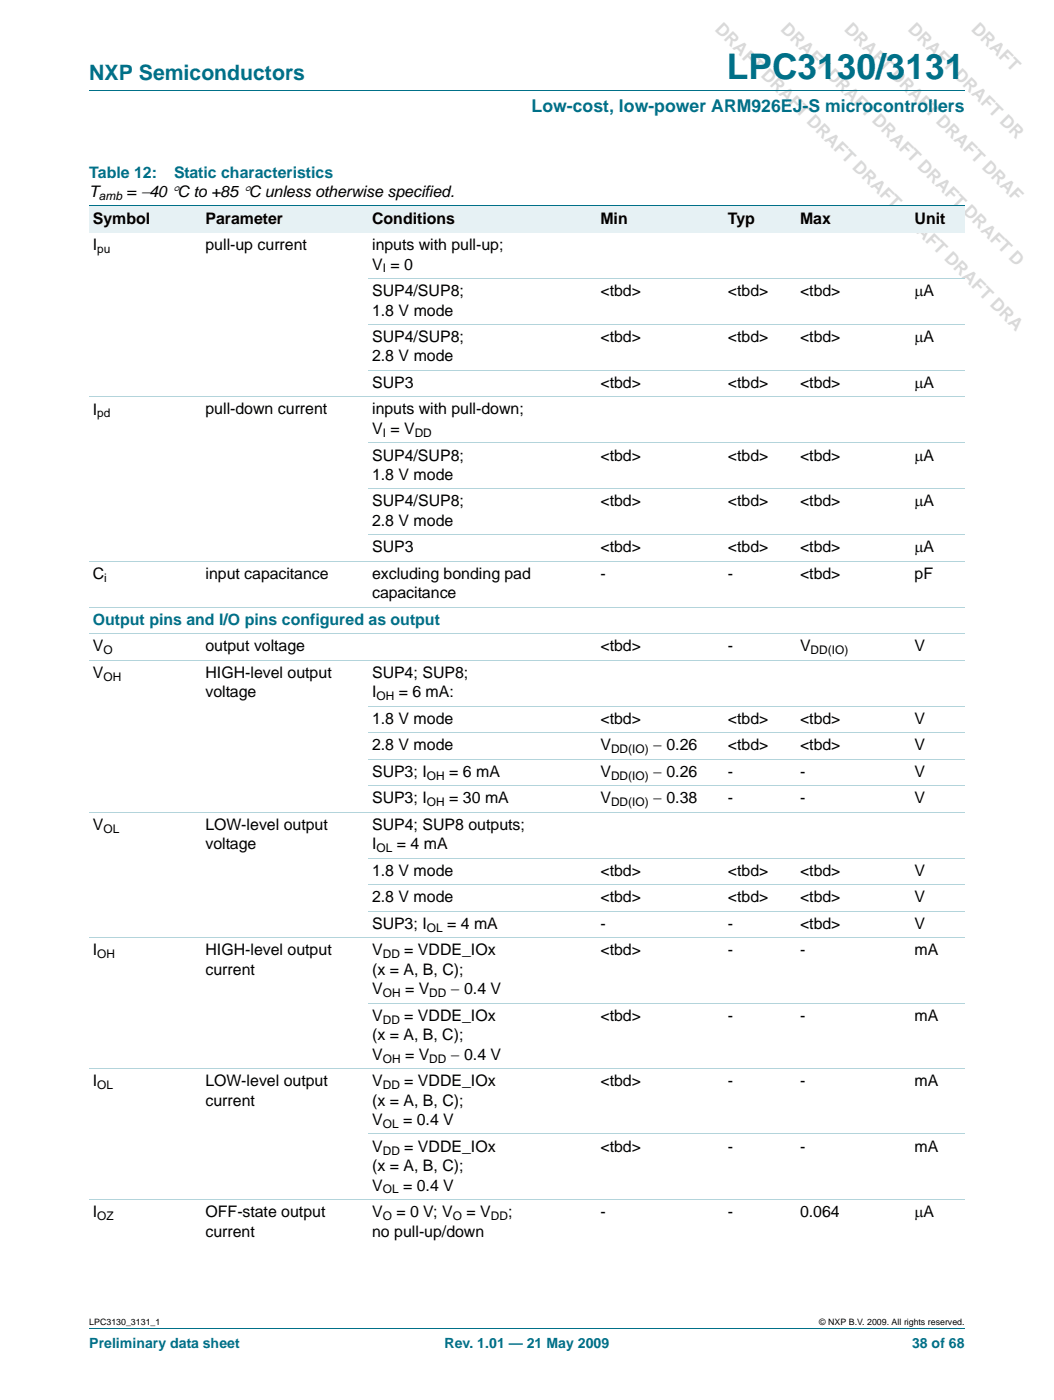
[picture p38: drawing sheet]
<svg xmlns="http://www.w3.org/2000/svg" width="210mm" height="279mm" viewBox="0 0 210 279" stroke-linecap="round" stroke-linejoin="round" font-family="sans-serif">
<defs><g id="words">
<text font-size="7" fill="#007088" x="145" y="15.8">LPC3130/3131</text>
<text font-size="4.2" fill="#007088" x="17.8" y="16">NXP Semiconductors</text>
<g font-size="3.5" fill="#d9d9d9">
<text x="142.5" y="6.1" transform="rotate(45 142.5 6.1)">DRAFT DRAFT DRAFT DRAFT DRAFT DRAFT DRA</text>
<text x="155.6" y="6.1" transform="rotate(45 155.6 6.1)">DRAFT DRAFT DRAFT DRAFT DRAFT D</text>
<text x="168.3" y="6.1" transform="rotate(45 168.3 6.1)">DRAFT DRAFT DRAFT DRAF</text>
<text x="180.9" y="6.1" transform="rotate(45 180.9 6.1)">DRAFT DRAFT DR</text>
</g>
<text font-size="3.5" fill="#007088" x="106" y="22.3">Low-cost, low-power ARM926EJ-S microcontrollers</text>
<g font-size="3.2" fill="#007088">
<text x="17.8" y="35.5">Table 12:</text>
<text x="34.8" y="35.5">Static characteristics</text>
<text x="18.5" y="124.7">Output pins and I/O pins configured as output</text>
</g>
<g font-size="3.2">
<text x="17.8" y="39.3">T</text>
<text x="25.3" y="39.3">= −40 °C to +85 °C unless otherwise specified.</text>
<text x="18.5" y="44.6">Symbol</text>
<text x="41" y="44.6">Parameter</text>
<text x="74.2" y="44.6">Conditions</text>
<text x="119.8" y="44.6">Min</text>
<text x="145.2" y="44.6">Typ</text>
<text x="159.6" y="44.6">Max</text>
<text x="182.4" y="44.6">Unit</text>
<text x="18.5" y="49.9">I</text>
<text x="41" y="49.9">pull-up current</text>
<text x="74.2" y="49.9">inputs with pull-up;</text>
<text x="74.2" y="53.8">V = 0</text>
<text x="74.2" y="59.1">SUP4/SUP8;</text>
<text x="119.8" y="59.1">&lt;tbd&gt;</text>
<text x="145.2" y="59.1">&lt;tbd&gt;</text>
<text x="159.6" y="59.1">&lt;tbd&gt;</text>
<text x="182.4" y="59.1">μA</text>
<text x="74.2" y="63">1.8 V mode</text>
<text x="74.2" y="68.3">SUP4/SUP8;</text>
<text x="119.8" y="68.3">&lt;tbd&gt;</text>
<text x="145.2" y="68.3">&lt;tbd&gt;</text>
<text x="159.6" y="68.3">&lt;tbd&gt;</text>
<text x="182.4" y="68.3">μA</text>
<text x="74.2" y="72.1">2.8 V mode</text>
<text x="74.2" y="77.4">SUP3</text>
<text x="119.8" y="77.4">&lt;tbd&gt;</text>
<text x="145.2" y="77.4">&lt;tbd&gt;</text>
<text x="159.6" y="77.4">&lt;tbd&gt;</text>
<text x="182.4" y="77.4">μA</text>
<text x="18.5" y="82.7">I</text>
<text x="41" y="82.7">pull-down current</text>
<text x="74.2" y="82.7">inputs with pull-down;</text>
<text x="74.2" y="86.6">V = V</text>
<text x="74.2" y="91.9">SUP4/SUP8;</text>
<text x="74.2" y="95.8">1.8 V mode</text>
<text x="119.8" y="91.9">&lt;tbd&gt;</text>
<text x="145.2" y="91.9">&lt;tbd&gt;</text>
<text x="159.6" y="91.9">&lt;tbd&gt;</text>
<text x="182.4" y="91.9">μA</text>
<text x="74.2" y="101.1">SUP4/SUP8;</text>
<text x="119.8" y="101.1">&lt;tbd&gt;</text>
<text x="145.2" y="101.1">&lt;tbd&gt;</text>
<text x="159.6" y="101.1">&lt;tbd&gt;</text>
<text x="182.4" y="101.1">μA</text>
<text x="74.2" y="104.9">2.8 V mode</text>
<text x="74.2" y="110.2">SUP3</text>
<text x="119.8" y="110.2">&lt;tbd&gt;</text>
<text x="145.2" y="110.2">&lt;tbd&gt;</text>
<text x="159.6" y="110.2">&lt;tbd&gt;</text>
<text x="182.4" y="110.2">μA</text>
<text x="18.5" y="115.5">C</text>
<text x="41" y="115.5">input capacitance</text>
<text x="74.2" y="115.5">excluding bonding pad</text>
<text x="74.2" y="119.4">capacitance</text>
<text x="119.8" y="115.5">-</text>
<text x="145.2" y="115.5">-</text>
<text x="159.6" y="115.5">&lt;tbd&gt;</text>
<text x="182.4" y="115.5">pF</text>
<text x="18.5" y="130">V</text>
<text x="41" y="130">output voltage</text>
<text x="119.8" y="130">&lt;tbd&gt;</text>
<text x="145.2" y="130">-</text>
<text x="159.6" y="130">V</text>
<text x="182.4" y="130">V</text>
<text x="18.5" y="135.3">V</text>
<text x="41" y="135.3">HIGH-level output</text>
<text x="74.2" y="135.3">SUP4; SUP8;</text>
<text x="41" y="139.2">voltage</text>
<text x="74.2" y="139.2">I</text>
<text x="79.5" y="139.2">= 6 mA:</text>
<text x="74.2" y="144.5">1.8 V mode</text>
<text x="74.2" y="149.8">2.8 V mode</text>
<text x="119.8" y="149.8">V</text>
<text x="119.8" y="144.5">&lt;tbd&gt;</text>
<text x="130.3" y="149.8">− 0.26</text>
<text x="145.2" y="149.8">&lt;tbd&gt;</text>
<text x="145.2" y="144.5">&lt;tbd&gt;</text>
<text x="159.6" y="149.8">&lt;tbd&gt;</text>
<text x="159.6" y="144.5">&lt;tbd&gt;</text>
<text x="182.4" y="149.8">V</text>
<text x="182.4" y="144.5">V</text>
<text x="74.2" y="155">SUP3; I</text>
<text x="89.6" y="155">= 6 mA</text>
<text x="119.8" y="155">V</text>
<text x="130.3" y="155">− 0.26</text>
<text x="145.2" y="155">-</text>
<text x="159.6" y="155">-</text>
<text x="182.4" y="155">V</text>
<text x="74.2" y="160.3">SUP3; I</text>
<text x="89.6" y="160.3">= 30 mA</text>
<text x="119.8" y="160.3">V</text>
<text x="130.3" y="160.3">− 0.38</text>
<text x="145.2" y="160.3">-</text>
<text x="159.6" y="160.3">-</text>
<text x="182.4" y="160.3">V</text>
<text x="18.5" y="165.6">V</text>
<text x="41" y="165.6">LOW-level output</text>
<text x="74.2" y="165.6">SUP4; SUP8 outputs;</text>
<text x="41" y="169.5">voltage</text>
<text x="74.2" y="169.5">I</text>
<text x="79.2" y="169.5">= 4 mA</text>
<text x="74.2" y="174.8">1.8 V mode</text>
<text x="119.8" y="174.8">&lt;tbd&gt;</text>
<text x="145.2" y="174.8">&lt;tbd&gt;</text>
<text x="159.6" y="174.8">&lt;tbd&gt;</text>
<text x="182.4" y="174.8">V</text>
<text x="74.2" y="180.1">2.8 V mode</text>
<text x="74.2" y="185.4">SUP3; I</text>
<text x="89.2" y="185.4">= 4 mA</text>
<text x="119.8" y="185.4">-</text>
<text x="119.8" y="180.1">&lt;tbd&gt;</text>
<text x="145.2" y="185.4">-</text>
<text x="145.2" y="180.1">&lt;tbd&gt;</text>
<text x="159.6" y="185.4">&lt;tbd&gt;</text>
<text x="159.6" y="180.1">&lt;tbd&gt;</text>
<text x="182.4" y="180.1">V</text>
<text x="182.4" y="185.4">V</text>
<text x="18.5" y="190.7">I</text>
<text x="41" y="190.7">HIGH-level output</text>
<text x="74.2" y="190.7">V</text>
<text x="80.6" y="190.7">= VDDE_IOx</text>
<text x="119.8" y="190.7">&lt;tbd&gt;</text>
<text x="145.2" y="190.7">-</text>
<text x="159.6" y="190.7">-</text>
<text x="182.4" y="190.7">mA</text>
<text x="41" y="194.6">current</text>
<text x="74.2" y="194.6">(x = A, B, C);</text>
<text x="74.2" y="203.7">V</text>
<text x="74.2" y="198.4">V</text>
<text x="80.6" y="203.7">= VDDE_IOx</text>
<text x="80.8" y="198.4">= V</text>
<text x="90" y="198.4">− 0.4 V</text>
<text x="119.8" y="203.7">&lt;tbd&gt;</text>
<text x="145.2" y="203.7">-</text>
<text x="159.6" y="203.7">-</text>
<text x="182.4" y="203.7">mA</text>
<text x="74.2" y="207.6">(x = A, B, C);</text>
<text x="74.2" y="211.5">V</text>
<text x="80.8" y="211.5">= V</text>
<text x="90" y="211.5">− 0.4 V</text>
<text x="18.5" y="216.8">I</text>
<text x="41" y="216.8">LOW-level output</text>
<text x="41" y="220.7">current</text>
<text x="74.2" y="220.7">(x = A, B, C);</text>
<text x="74.2" y="216.8">V</text>
<text x="80.6" y="216.8">= VDDE_IOx</text>
<text x="119.8" y="216.8">&lt;tbd&gt;</text>
<text x="145.2" y="216.8">-</text>
<text x="159.6" y="216.8">-</text>
<text x="182.4" y="216.8">mA</text>
<text x="74.2" y="224.5">V</text>
<text x="80.4" y="224.5">= 0.4 V</text>
<text x="74.2" y="229.8">V</text>
<text x="74.2" y="233.7">(x = A, B, C);</text>
<text x="80.6" y="229.8">= VDDE_IOx</text>
<text x="119.8" y="229.8">&lt;tbd&gt;</text>
<text x="145.2" y="229.8">-</text>
<text x="159.6" y="229.8">-</text>
<text x="182.4" y="229.8">mA</text>
<text x="74.2" y="237.6">V</text>
<text x="80.4" y="237.6">= 0.4 V</text>
<text x="18.5" y="242.9">I</text>
<text x="41" y="242.9">OFF-state output</text>
<text x="74.2" y="242.9">V</text>
<text x="79.1" y="242.9">= 0 V; V</text>
<text x="93.1" y="242.9">= V</text>
<text x="101.3" y="242.9">;</text>
<text x="119.8" y="242.9">-</text>
<text x="145.2" y="242.9">-</text>
<text x="159.6" y="242.9">0.064</text>
<text x="182.4" y="242.9">μA</text>
<text x="41" y="246.8">current</text>
<text x="74.2" y="246.8">no pull-up/down</text>
</g>
<g font-size="2.8" fill="#007088">
<text x="17.8" y="269.1">Preliminary data sheet</text>
<text x="88.7" y="269.1">Rev. 1.01 — 21 May 2009</text>
<text x="181.9" y="269.1">38 of 68</text>
</g>
<g font-size="2.4">
<text x="19.7" y="39.9">amb</text>
<text x="19.4" y="50.5">pu</text>
<text x="76.3" y="54.4">I</text>
<text x="19.4" y="83.3">pd</text>
<text x="76.3" y="87.2">I</text>
<text x="82.7" y="87.2">DD</text>
<text x="20.8" y="116.1">i</text>
<text x="20.6" y="130.6">O</text>
<text x="161.7" y="130.6">DD(IO)</text>
<text x="20.6" y="135.9">OH</text>
<text x="75.1" y="139.7">OH</text>
<text x="85.1" y="155.6">OH</text>
<text x="121.9" y="150.3">DD(IO)</text>
<text x="121.9" y="155.6">DD(IO)</text>
<text x="85.1" y="160.9">OH</text>
<text x="121.9" y="160.9">DD(IO)</text>
<text x="20.6" y="166.2">OL</text>
<text x="75.1" y="170.1">OL</text>
<text x="85.1" y="185.9">OL</text>
<text x="19.4" y="191.2">OH</text>
<text x="76.3" y="191.2">DD</text>
<text x="76.3" y="199">OH</text>
<text x="85.6" y="199">DD</text>
<text x="76.3" y="204.3">DD</text>
<text x="76.3" y="212.1">OH</text>
<text x="85.6" y="212.1">DD</text>
<text x="19.4" y="217.4">OL</text>
<text x="76.3" y="217.4">DD</text>
<text x="76.3" y="225.1">OL</text>
<text x="76.3" y="230.4">DD</text>
<text x="76.3" y="238.2">OL</text>
<text x="19.4" y="243.5">OZ</text>
<text x="76.3" y="243.5">O</text>
<text x="90.3" y="243.5">O</text>
<text x="97.9" y="243.5">DD</text>
</g>
<g font-size="1.8">
<text x="17.8" y="264.5">LPC3130_3131_1</text>
<text x="163.4" y="264.5">© NXP B.V. 2009. All rights reserved.</text>
</g>
</g></defs>
<path d="M17.8 18.2h174.6M17.8 265.1h174.6" fill="none" stroke="#007088" stroke-width=".2"/>
<g fill="#e6f1f4">
<path d="M17.8 41.1h22.5v5.3h-22.5z"/>
<path d="M40.3 41.1h33.2v5.3h-33.2z"/>
<path d="M73.5 41.1h36v5.3h-36z"/>
<path d="M109.5 41.1h35v5.3h-35z"/>
<path d="M144.5 41.1h14.4v5.3h-14.4z"/>
<path d="M158.9 41.1h22.8v5.3h-22.8z"/>
<path d="M181.7 41.1h10.7v5.3h-10.7z"/>
</g>
<path d="M17.8 41.1h174.6" fill="none" stroke="#007088" stroke-width=".2"/>
<g fill="none" stroke="#b3d4db" stroke-width=".2">
<path d="M73.5 55.6h118.9M17.8 79.2h174.6M73.5 64.7h118.9M73.5 73.9h118.9M73.5 88.4h118.9M73.5 97.5h118.9M17.8 112h174.6M73.5 106.7h118.9M17.8 121.2h174.6M17.8 126.5h174.6M17.8 131.8h174.6M73.5 140.9h118.9"/>
<path d="M73.5 146.2h118.9M73.5 151.5h118.9M73.5 156.8h118.9M17.8 162.1h174.6M73.5 171.3h118.9M73.5 176.6h118.9M17.8 187.2h174.6M73.5 181.9h118.9M17.8 213.3h174.6M73.5 200.2h118.9M17.8 239.4h174.6M73.5 226.3h118.9"/>
</g>
<use href="#words"/>
</svg>
